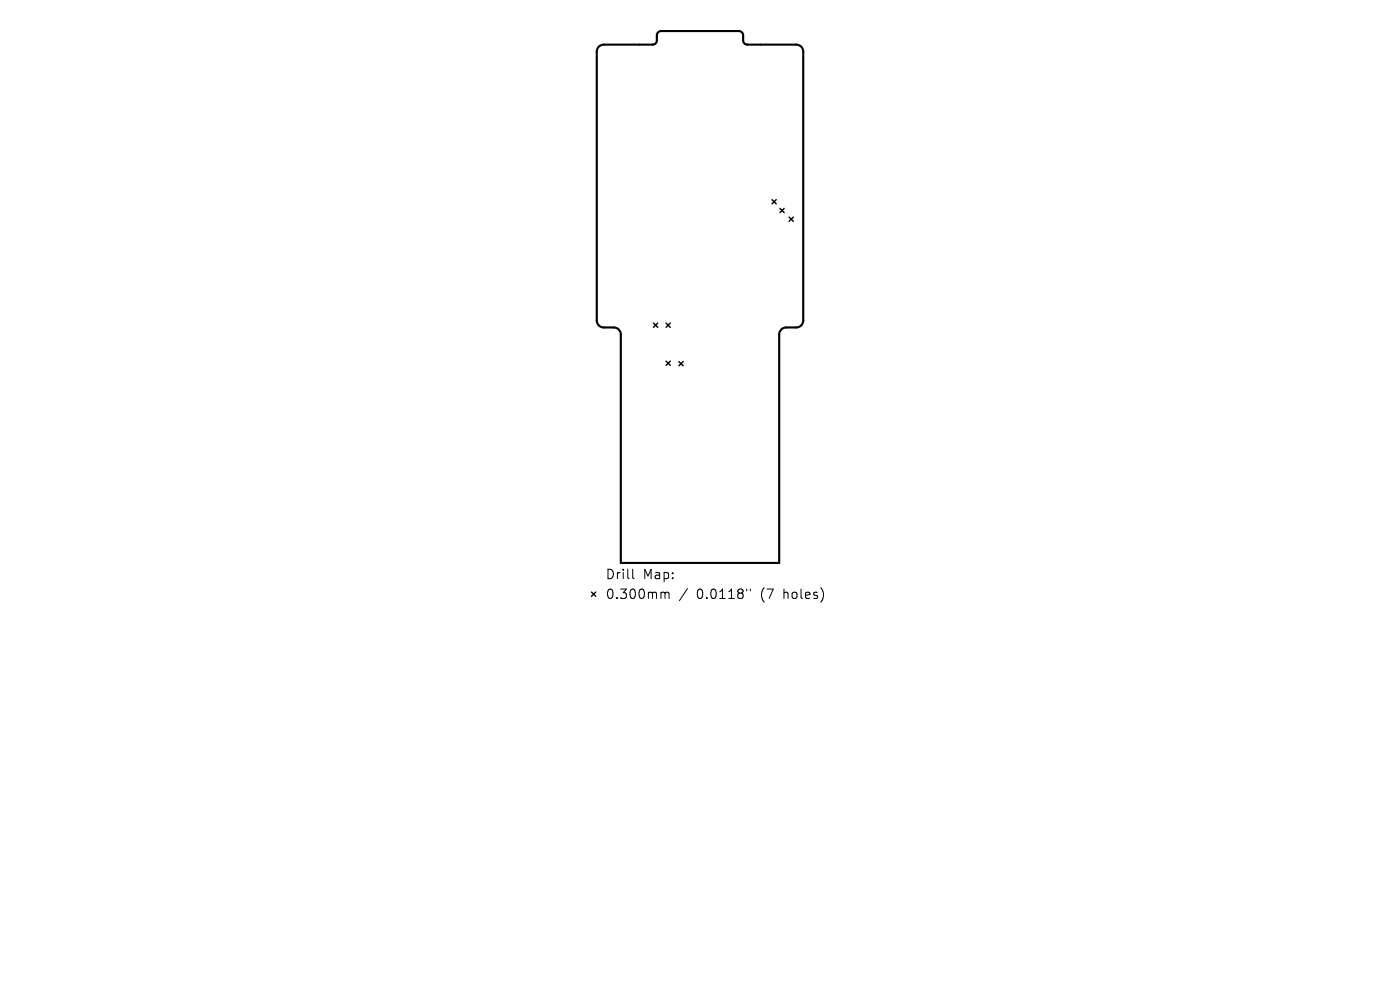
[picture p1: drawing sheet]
<svg xmlns="http://www.w3.org/2000/svg" width="297mm" height="210mm" viewBox="0 0 297 210" stroke-linecap="round" stroke-linejoin="round" font-family="sans-serif">
<defs><g id="words">
<g font-size="2.8">
<text x="128.4" y="123.1">Drill</text>
<text x="136.4" y="123.1">Map:</text>
<text x="128.4" y="127.3">0.300mm</text>
<text x="147.8" y="127.3">0.0118&quot;</text>
<text x="161.5" y="127.3">(7</text>
<text x="166.5" y="127.3">holes)</text>
</g>
</g></defs>
<path d="M127 9.9l.6-.3 .5-.1h10.4a.9 .9 0 0 0 .9-.9v-1.1a.9 .9 0 0 1 .9-.9h16.5a.9 .9 0 0 1 .9 .9v1.1a.9 .9 0 0 0 .9 .9h10.3a1.5 1.5 0 0 1 1.5 1.5v57a1.5 1.5 0 0 1-1.5 1.5h-2.1a1.5 1.5 0 0 0-1.5 1.5v48.4h-33.6v-48.4a1.5 1.5 0 0 0-1.5-1.5h-2.1a1.5 1.5 0 0 1-1.5-1.5v-57l.1-.7z" fill="none" stroke="#000" stroke-width=".45"/>
<g fill="none" stroke="#000" stroke-width=".3">
<path d="M163.8 42.3l.9 .9M164.7 42.3l-.9 .9M165.5 44.2l.9 .9M166.4 44.2l-.9 .9M167.4 46l.9 .9M168.3 46l-.9 .9M138.6 68.5l.9 .9M139.5 68.5l-.9 .9M141.3 68.5l.9 .9M141.3 76.6l.9 .9M142.2 68.5l-.9 .9M142.2 76.6l-.9 .9"/>
<path d="M144 76.7l.9 .9M144.9 76.7l-.9 .9M125.5 125.6l.9 .9M126.4 125.6l-.9 .9"/>
</g>
<path d="M134.2 120.8v1.7l.3 .3M140.5 125.6h.3l.3 .3M141.1 125.9l.3-.3 .4 .1 .1 1.3M141.1 125.9v1.1M145.8 124.9l-1.7 2.5M158.4 125v.3M159.2 125v.3" fill="none" stroke="#000" stroke-width=".21"/>
<use href="#words"/>
</svg>
